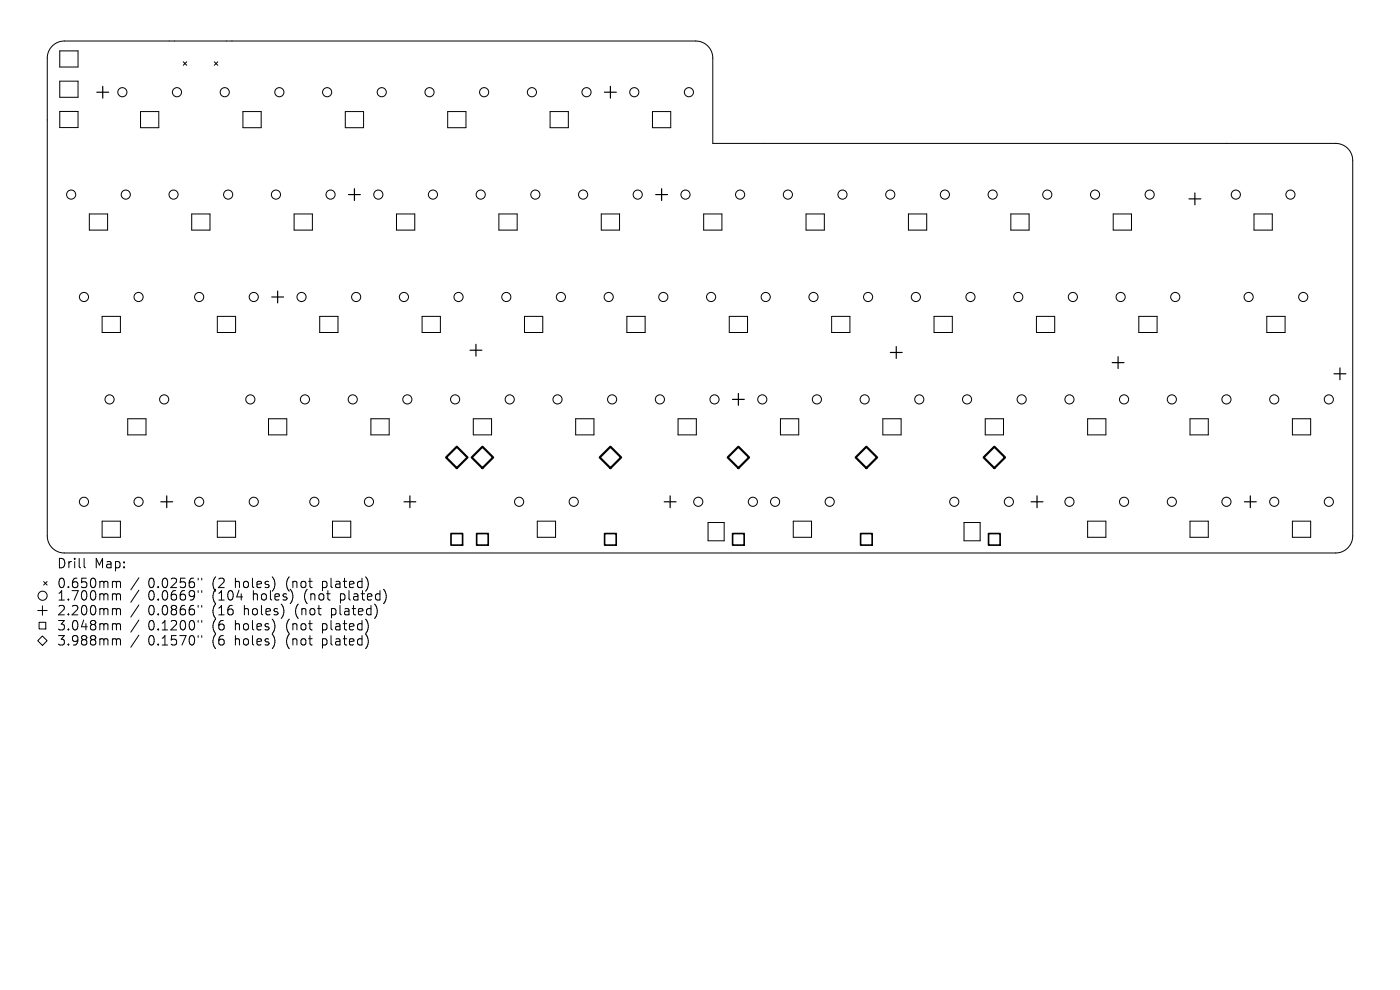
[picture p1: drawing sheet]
<svg xmlns="http://www.w3.org/2000/svg" width="297mm" height="210mm" viewBox="0 0 297 210" stroke-linecap="round" stroke-linejoin="round" font-family="sans-serif">
<defs><g id="words">
<g font-size="2.8">
<text x="12" y="120.8">Drill</text>
<text x="12" y="125">0.650mm</text>
<text x="20" y="120.8">Map:</text>
<text x="31.4" y="125">0.0256&quot;</text>
<text x="45.2" y="125">(2</text>
<text x="50.1" y="125">holes)</text>
<text x="61.2" y="125">(not</text>
<text x="69" y="125">plated)</text>
<text x="12" y="127.7">1.700mm</text>
<text x="12" y="130.8">2.200mm</text>
<text x="31.4" y="127.7">0.0669&quot;</text>
<text x="31.4" y="130.8">0.0866&quot;</text>
<text x="45.2" y="127.7">(104</text>
<text x="45.2" y="130.8">(16</text>
<text x="52" y="130.8">holes)</text>
<text x="53.9" y="127.7">holes)</text>
<text x="63.1" y="130.8">(not</text>
<text x="65" y="127.7">(not</text>
<text x="70.9" y="130.8">plated)</text>
<text x="72.8" y="127.7">plated)</text>
<text x="12" y="134">3.048mm</text>
<text x="12" y="137.2">3.988mm</text>
<text x="31.4" y="134">0.1200&quot;</text>
<text x="31.4" y="137.2">0.1570&quot;</text>
<text x="45.2" y="134">(6</text>
<text x="45.2" y="137.2">(6</text>
<text x="50.1" y="134">holes)</text>
<text x="50.1" y="137.2">holes)</text>
<text x="61.2" y="134">(not</text>
<text x="61.2" y="137.2">(not</text>
<text x="69" y="134">plated)</text>
<text x="69" y="137.2">plated)</text>
</g>
</g></defs>
<g fill="none" stroke="#000" stroke-width=".21">
<path d="M11.1 9.8a3.6 3.6 0 0 1 2.5-1.1h134a3.6 3.6 0 0 1 3.6 3.6v18.1h132.2a3.6 3.6 0 0 1 3.6 3.6v79.7a3.6 3.6 0 0 1-3.6 3.6h-269.8a3.6 3.6 0 0 1-3.6-3.6v-101.4a3.6 3.6 0 0 1 1.1-2.5zM12.7 10.8h3.9v3.4h-3.9zM12.7 17.2h3.9v3.4h-3.9zM38.9 13.1l.7 .7M39.6 13.1l-.7 .7M45.5 13.1l.7 .7M46.2 13.1l-.7 .7M12.7 23.6h3.9v3.5h-3.9zM29.8 23.7h3.9v3.4h-3.9zM51.5 23.7h3.9v3.4h-3.9zM73.3 23.7h3.8v3.4h-3.8zM95 23.7h3.9v3.4h-3.9z"/>
<path d="M116.7 23.7h3.9v3.4h-3.9zM138.4 23.7h3.9v3.4h-3.9zM19 45.4h3.8v3.4h-3.8zM40.7 45.4h3.8v3.4h-3.8zM62.4 45.4h3.9v3.4h-3.9zM84.1 45.4h3.9v3.4h-3.9zM105.8 45.4h3.9v3.4h-3.9zM127.6 45.4h3.8v3.4h-3.8zM149.3 45.4h3.9v3.4h-3.9zM171 45.4h3.9v3.4h-3.9zM192.7 45.4h3.9v3.4h-3.9zM214.4 45.4h3.9v3.4h-3.9z"/>
<path d="M236.2 45.4h3.8v3.4h-3.8zM266 45.4h3.9v3.4h-3.9zM21.7 67.1h3.8v3.4h-3.8zM46.1 67.1h3.9v3.4h-3.9zM67.8 67.1h3.9v3.4h-3.9zM89.5 67.1h3.9v3.4h-3.9zM111.3 67.1h3.8v3.4h-3.8zM133 67.1h3.9v3.4h-3.9zM154.7 67.1h3.9v3.4h-3.9zM176.4 67.1h3.9v3.4h-3.9zM198.2 67.1h3.8v3.4h-3.8zM219.9 67.1h3.8v3.4h-3.8z"/>
<path d="M241.6 67.1h3.9v3.4h-3.9zM268.7 67.1h3.9v3.4h-3.9zM27.1 88.8h3.9v3.5h-3.9zM57 88.8h3.8v3.5h-3.8zM78.7 88.8h3.9v3.5h-3.9zM100.4 88.8h3.9v3.5h-3.9zM122.1 88.8h3.9v3.5h-3.9zM143.8 88.8h3.9v3.5h-3.9zM165.6 88.8h3.8v3.5h-3.8zM187.3 88.8h3.9v3.5h-3.9zM209 88.8h3.9v3.5h-3.9zM230.7 88.8h3.9v3.5h-3.9z"/>
<path d="M252.5 88.8h3.8v3.5h-3.8zM274.2 88.8h3.9v3.5h-3.9zM17.8 118.4v1.8l.3 .2M21.7 110.6h3.8v3.4h-3.8zM46.1 110.6h3.9v3.4h-3.9zM70.5 110.6h3.9v3.4h-3.9zM114 110.6h3.9v3.4h-3.9zM150.2 110.8h3.4v3.9h-3.4zM168.3 110.6h3.9v3.4h-3.9zM204.5 110.8h3.4v3.9h-3.4zM230.7 110.6h3.9v3.4h-3.9zM252.5 110.6h3.8v3.4h-3.8z"/>
<path d="M274.2 110.6h3.9v3.4h-3.9zM8 129.5h2M8.3 132h1.4v1.4h-1.4zM9 134.9l1 1-1 1-1-1zM9 128.5v2M9.3 123.4l.7 .7M10 123.4l-.7 .7M24.1 123.3h.3l.3 .3M24.1 126h.3l.3 .2M24.1 129.1h.3l.3 .3M24.1 132.3h.3l.3 .3M24.1 135.5h.3l.3 .3"/>
<path d="M24.7 123.6l.3-.3 .5 .1 .1 1.2M24.7 126.2l.3-.2 .5 .1 .1 1.2M24.7 129.4l.3-.3 .5 .1 .1 1.2M24.7 132.6l.3-.3 .5 .1 .1 1.2M24.7 135.8l.3-.3 .5 .1 .1 1.2M24.7 123.6v1M24.7 126.2v1.1M24.7 129.4v1M24.7 132.6v1M24.7 135.8v1M29.5 122.6l-1.7 2.5M29.5 125.2l-1.7 2.6"/>
<path d="M29.5 128.3l-1.7 2.6M29.5 131.5l-1.7 2.6M29.5 134.7l-1.7 2.6M42 122.6v.4M42 125.3v.4M42 128.4v.4M42 131.6v.4M42 134.8v.4M42.8 122.6v.4M42.8 125.3v.4M42.8 128.4v.4M42.8 131.6v.4"/>
<path d="M42.8 134.8v.4"/>
<circle cx="26" cy="19.6" r=".97"/>
<circle cx="37.5" cy="19.6" r=".97"/>
<circle cx="47.7" cy="19.6" r=".97"/>
<circle cx="59.3" cy="19.6" r=".97"/>
<circle cx="69.4" cy="19.6" r=".97"/>
<circle cx="81" cy="19.6" r=".97"/>
<circle cx="91.1" cy="19.6" r=".97"/>
<circle cx="102.7" cy="19.6" r=".97"/>
<circle cx="112.8" cy="19.6" r=".97"/>
<circle cx="124.4" cy="19.6" r=".97"/>
<circle cx="134.6" cy="19.6" r=".97"/>
<circle cx="146.1" cy="19.6" r=".97"/>
<circle cx="15.1" cy="41.3" r=".97"/>
<circle cx="26.7" cy="41.3" r=".97"/>
<circle cx="36.8" cy="41.3" r=".97"/>
<circle cx="48.4" cy="41.3" r=".97"/>
<circle cx="58.5" cy="41.3" r=".97"/>
<circle cx="70.1" cy="41.3" r=".97"/>
<circle cx="80.3" cy="41.3" r=".97"/>
<circle cx="91.8" cy="41.3" r=".97"/>
<circle cx="102" cy="41.3" r=".97"/>
<circle cx="113.6" cy="41.3" r=".97"/>
<circle cx="123.7" cy="41.3" r=".97"/>
<circle cx="135.3" cy="41.3" r=".97"/>
<circle cx="145.4" cy="41.3" r=".97"/>
<circle cx="157" cy="41.3" r=".97"/>
<circle cx="167.1" cy="41.3" r=".97"/>
<circle cx="178.7" cy="41.3" r=".97"/>
<circle cx="188.9" cy="41.3" r=".97"/>
<circle cx="200.5" cy="41.3" r=".97"/>
<circle cx="210.6" cy="41.3" r=".97"/>
<circle cx="222.2" cy="41.3" r=".97"/>
<circle cx="232.3" cy="41.3" r=".97"/>
<circle cx="243.9" cy="41.3" r=".97"/>
<circle cx="262.2" cy="41.3" r=".97"/>
<circle cx="273.8" cy="41.3" r=".97"/>
<circle cx="17.8" cy="63" r=".97"/>
<circle cx="29.4" cy="63" r=".97"/>
<circle cx="42.2" cy="63" r=".97"/>
<circle cx="53.8" cy="63" r=".97"/>
<circle cx="64" cy="63" r=".97"/>
<circle cx="75.6" cy="63" r=".97"/>
<circle cx="85.7" cy="63" r=".97"/>
<circle cx="97.3" cy="63" r=".97"/>
<circle cx="107.4" cy="63" r=".97"/>
<circle cx="119" cy="63" r=".97"/>
<circle cx="129.1" cy="63" r=".97"/>
<circle cx="140.7" cy="63" r=".97"/>
<circle cx="150.9" cy="63" r=".97"/>
<circle cx="162.4" cy="63" r=".97"/>
<circle cx="172.6" cy="63" r=".97"/>
<circle cx="184.2" cy="63" r=".97"/>
<circle cx="194.3" cy="63" r=".97"/>
<circle cx="205.9" cy="63" r=".97"/>
<circle cx="216" cy="63" r=".97"/>
<circle cx="227.6" cy="63" r=".97"/>
<circle cx="237.7" cy="63" r=".97"/>
<circle cx="249.3" cy="63" r=".97"/>
<circle cx="264.9" cy="63" r=".97"/>
<circle cx="276.5" cy="63" r=".97"/>
<circle cx="23.2" cy="84.7" r=".97"/>
<circle cx="34.8" cy="84.7" r=".97"/>
<circle cx="53.1" cy="84.7" r=".97"/>
<circle cx="64.7" cy="84.7" r=".97"/>
<circle cx="74.8" cy="84.7" r=".97"/>
<circle cx="86.4" cy="84.7" r=".97"/>
<circle cx="96.6" cy="84.7" r=".97"/>
<circle cx="108.1" cy="84.7" r=".97"/>
<circle cx="118.3" cy="84.7" r=".97"/>
<circle cx="129.9" cy="84.7" r=".97"/>
<circle cx="140" cy="84.7" r=".97"/>
<circle cx="151.6" cy="84.7" r=".97"/>
<circle cx="161.7" cy="84.7" r=".97"/>
<circle cx="173.3" cy="84.7" r=".97"/>
<circle cx="183.4" cy="84.7" r=".97"/>
<circle cx="195" cy="84.7" r=".97"/>
<circle cx="205.2" cy="84.7" r=".97"/>
<circle cx="216.7" cy="84.7" r=".97"/>
<circle cx="226.9" cy="84.7" r=".97"/>
<circle cx="238.5" cy="84.7" r=".97"/>
<circle cx="248.6" cy="84.7" r=".97"/>
<circle cx="260.2" cy="84.7" r=".97"/>
<circle cx="270.3" cy="84.7" r=".97"/>
<circle cx="281.9" cy="84.7" r=".97"/>
<circle cx="17.8" cy="106.4" r=".97"/>
<circle cx="29.4" cy="106.4" r=".97"/>
<circle cx="42.2" cy="106.4" r=".97"/>
<circle cx="53.8" cy="106.4" r=".97"/>
<circle cx="66.7" cy="106.4" r=".97"/>
<circle cx="78.3" cy="106.4" r=".97"/>
<circle cx="110.1" cy="106.4" r=".97"/>
<circle cx="121.7" cy="106.4" r=".97"/>
<circle cx="148.1" cy="106.4" r=".97"/>
<circle cx="159.7" cy="106.4" r=".97"/>
<circle cx="164.4" cy="106.4" r=".97"/>
<circle cx="176" cy="106.4" r=".97"/>
<circle cx="202.4" cy="106.4" r=".97"/>
<circle cx="214" cy="106.4" r=".97"/>
<circle cx="226.9" cy="106.4" r=".97"/>
<circle cx="238.5" cy="106.4" r=".97"/>
<circle cx="248.6" cy="106.4" r=".97"/>
<circle cx="260.2" cy="106.4" r=".97"/>
<circle cx="270.3" cy="106.4" r=".97"/>
<circle cx="281.9" cy="106.4" r=".97"/>
<circle cx="9" cy="126.4" r=".97"/>
</g>
<g fill="none" stroke="#000" stroke-width=".25">
<path d="M20.5 19.6h2.5M21.8 18.3v2.5M128.2 19.6h2.5M129.5 18.3v2.5M73.9 41.3h2.5M75.2 40v2.5M139.1 41.3h2.5M140.4 40v2.5M252.2 42.2h2.5M253.5 40.9v2.5M57.6 63h2.6M58.9 61.7v2.6"/>
<path d="M99.7 74.3h2.5M101 73v2.5M188.9 74.8h2.5M190.1 73.5v2.5M235.9 76.9h2.6M237.2 75.7v2.5M283 79.3h2.5M284.3 78v2.5M155.4 84.7h2.5M156.6 83.5v2.5M34.1 106.4h2.5M35.4 105.2v2.5"/>
<path d="M85.7 106.4h2.5M87 105.2v2.5M140.9 106.4h2.5M142.2 105.2v2.5M218.7 106.4h2.6M220 105.2v2.5M264 106.4h2.5M265.3 105.2v2.5"/>
</g>
<path d="M95.7 113.2h2.4v2.4h-2.4zM101.1 113.2h2.5v2.4h-2.5zM128.3 113.2h2.4v2.4h-2.4zM155.4 113.2h2.5v2.4h-2.5zM182.6 113.2h2.4v2.4h-2.4zM209.7 113.2h2.5v2.4h-2.5z" fill="none" stroke="#000" stroke-width=".35"/>
<path d="M94.6 97l2.3-2.2 2.3 2.2-2.3 2.3zM102.3 94.8l2.3 2.2-2.3 2.3-2.2-2.3zM129.5 94.8l2.3 2.2-2.3 2.3-2.3-2.3zM156.6 94.8l2.3 2.2-2.3 2.3-2.2-2.3zM183.8 94.8l2.3 2.2-2.3 2.3-2.3-2.3zM210.9 94.8l2.3 2.2-2.3 2.3-2.2-2.3z" fill="none" stroke="#000" stroke-width=".45"/>
<use href="#words"/>
</svg>
